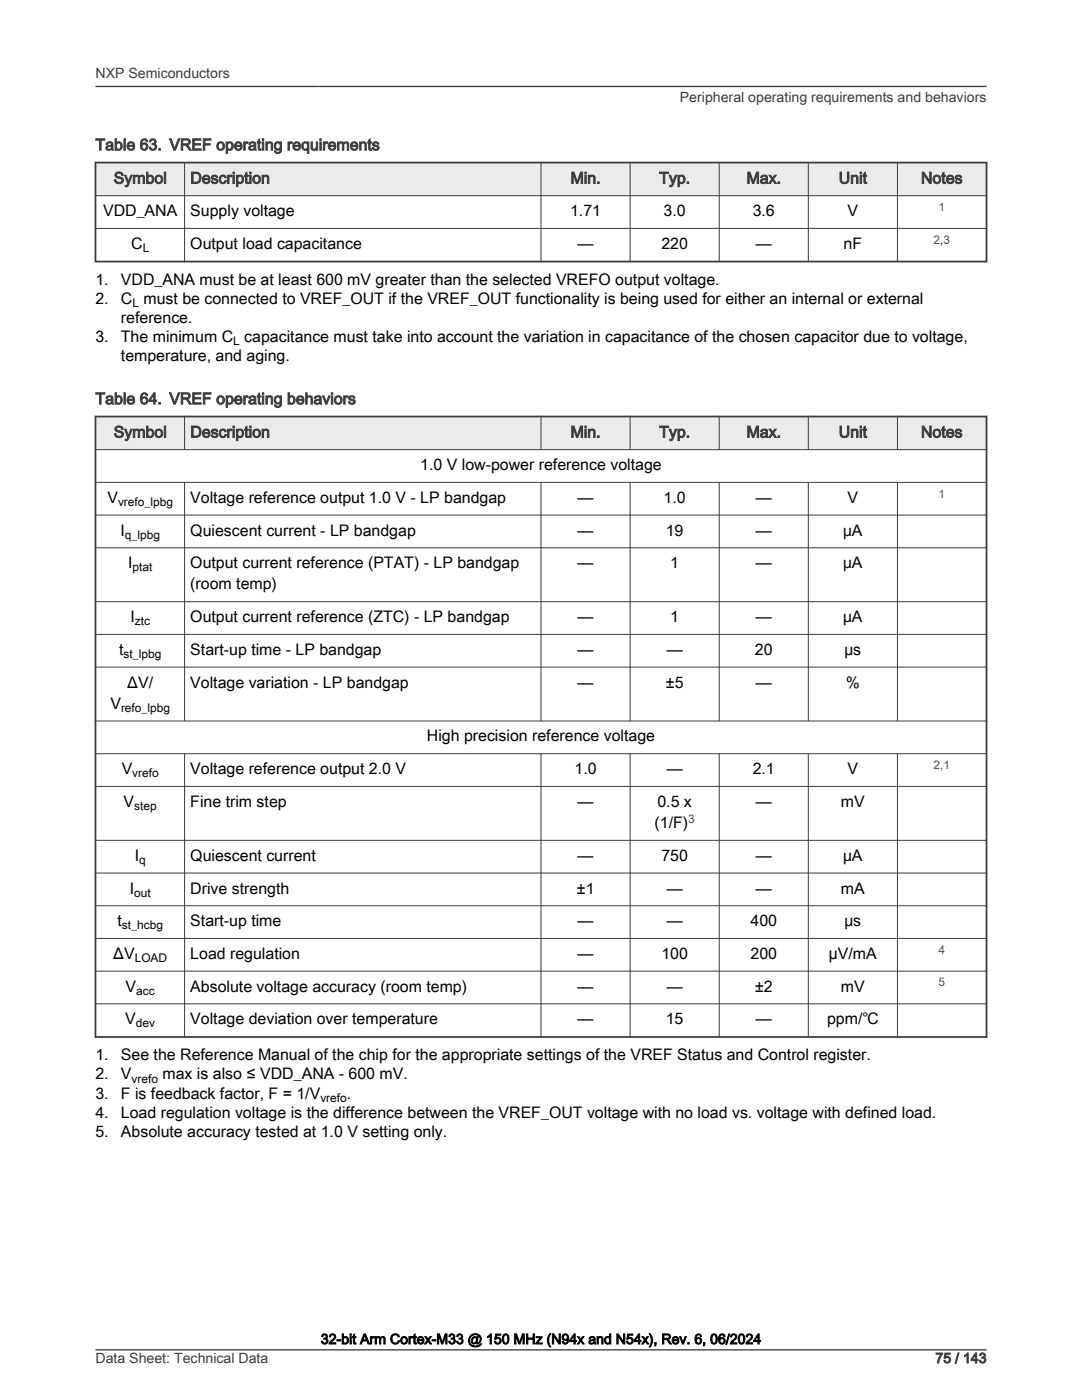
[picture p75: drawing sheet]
<svg xmlns="http://www.w3.org/2000/svg" width="216mm" height="279mm" viewBox="0 0 216 279" stroke-linecap="round" stroke-linejoin="round" font-family="sans-serif">
<defs><g id="words">
<g font-size="3.2" fill="#3c3c3c">
<text x="19" y="30">Table 63. VREF operating requirements</text>
<text x="22.7" y="36.6">Symbol</text>
<text x="38" y="36.6">Description</text>
<text x="113.8" y="36.6">Min.</text>
<text x="131.5" y="36.6">Typ.</text>
<text x="149" y="36.6">Max.</text>
<text x="167.4" y="36.6">Unit</text>
<text x="183.8" y="36.6">Notes</text>
<text x="19" y="80.7">Table 64. VREF operating behaviors</text>
<text x="22.7" y="87.3">Symbol</text>
<text x="38" y="87.3">Description</text>
<text x="113.8" y="87.3">Min.</text>
<text x="131.5" y="87.3">Typ.</text>
<text x="149" y="87.3">Max.</text>
<text x="167.4" y="87.3">Unit</text>
<text x="183.8" y="87.3">Notes</text>
</g>
<g font-size="3.2">
<text x="20.6" y="43.1">VDD_ANA</text>
<text x="38" y="43.1">Supply voltage</text>
<text x="113.8" y="43.1">1.71</text>
<text x="132.4" y="43.1">3.0</text>
<text x="150.2" y="43.1">3.6</text>
<text x="169.1" y="43.1">V</text>
<text x="26.2" y="49.7">C</text>
<text x="38" y="49.7">Output load capacitance</text>
<text x="115.3" y="49.7">—</text>
<text x="132" y="49.7">220</text>
<text x="150.8" y="49.7">—</text>
<text x="168.3" y="49.7">nF</text>
<text x="19" y="56.9">1.</text>
<text x="24.1" y="56.9">VDD_ANA must be at least 600 mV greater than the selected VREFO output voltage.</text>
<text x="19" y="60.7">2.</text>
<text x="24.1" y="60.7">C must be connected to VREF_OUT if the VREF_OUT functionality is being used for either an internal or external</text>
<text x="24.1" y="64.5">reference.</text>
<text x="19" y="68.3">3.</text>
<text x="24.1" y="68.3">The minimum C capacitance must take into account the variation in capacitance of the chosen capacitor due to voltage,</text>
<text x="24.1" y="72.1">temperature, and aging.</text>
<text x="83.9" y="93.8">1.0 V low-power reference voltage</text>
<text x="21.4" y="100.4">V</text>
<text x="38" y="100.4">Voltage reference output 1.0 V - LP bandgap</text>
<text x="115.3" y="100.4">—</text>
<text x="132.4" y="100.4">1.0</text>
<text x="150.8" y="100.4">—</text>
<text x="169.1" y="100.4">V</text>
<text x="24" y="106.9">I</text>
<text x="38" y="106.9">Quiescent current - LP bandgap</text>
<text x="115.3" y="106.9">—</text>
<text x="132.9" y="106.9">19</text>
<text x="150.8" y="106.9">—</text>
<text x="168.2" y="106.9">μA</text>
<text x="25.6" y="113.4">I</text>
<text x="38" y="113.4">Output current reference (PTAT) - LP bandgap</text>
<text x="115.3" y="113.4">—</text>
<text x="133.7" y="113.4">1</text>
<text x="150.8" y="113.4">—</text>
<text x="168.2" y="113.4">μA</text>
<text x="38" y="117.6">(room temp)</text>
<text x="26" y="124.2">I</text>
<text x="38" y="124.2">Output current reference (ZTC) - LP bandgap</text>
<text x="115.3" y="124.2">—</text>
<text x="133.7" y="124.2">1</text>
<text x="150.8" y="124.2">—</text>
<text x="168.2" y="124.2">μA</text>
<text x="23.8" y="130.7">t</text>
<text x="38" y="130.7">Start-up time - LP bandgap</text>
<text x="115.3" y="130.7">—</text>
<text x="133" y="130.7">—</text>
<text x="150.6" y="130.7">20</text>
<text x="168.5" y="130.7">μs</text>
<text x="25.4" y="137.2">ΔV/</text>
<text x="38" y="137.2">Voltage variation - LP bandgap</text>
<text x="115.3" y="137.2">—</text>
<text x="132.8" y="137.2">±5</text>
<text x="150.8" y="137.2">—</text>
<text x="168.8" y="137.2">%</text>
<text x="22" y="141.5">V</text>
<text x="85.2" y="148">High precision reference voltage</text>
<text x="24.3" y="154.5">V</text>
<text x="38" y="154.5">Voltage reference output 2.0 V</text>
<text x="114.6" y="154.5">1.0</text>
<text x="133" y="154.5">—</text>
<text x="150.2" y="154.5">2.1</text>
<text x="169.1" y="154.5">V</text>
<text x="24.7" y="161">V</text>
<text x="38" y="161">Fine trim step</text>
<text x="115.3" y="161">—</text>
<text x="131.2" y="161">0.5 x</text>
<text x="150.8" y="161">—</text>
<text x="167.8" y="161">mV</text>
<text x="130.6" y="165.3">(1/F)</text>
<text x="26.9" y="171.8">I</text>
<text x="38" y="171.8">Quiescent current</text>
<text x="115.3" y="171.8">—</text>
<text x="132" y="171.8">750</text>
<text x="150.8" y="171.8">—</text>
<text x="168.2" y="171.8">μA</text>
<text x="25.9" y="178.3">I</text>
<text x="38" y="178.3">Drive strength</text>
<text x="115" y="178.3">±1</text>
<text x="133" y="178.3">—</text>
<text x="150.8" y="178.3">—</text>
<text x="167.8" y="178.3">mA</text>
<text x="23.4" y="184.8">t</text>
<text x="38" y="184.8">Start-up time</text>
<text x="115.3" y="184.8">—</text>
<text x="133" y="184.8">—</text>
<text x="149.8" y="184.8">400</text>
<text x="168.5" y="184.8">μs</text>
<text x="22.6" y="191.4">ΔV</text>
<text x="38" y="191.4">Load regulation</text>
<text x="115.3" y="191.4">—</text>
<text x="132" y="191.4">100</text>
<text x="149.8" y="191.4">200</text>
<text x="165.4" y="191.4">µV/mA</text>
<text x="25.1" y="197.9">V</text>
<text x="38" y="197.9">Absolute voltage accuracy (room temp)</text>
<text x="115.3" y="197.9">—</text>
<text x="133" y="197.9">—</text>
<text x="150.6" y="197.9">±2</text>
<text x="167.8" y="197.9">mV</text>
<text x="25" y="204.4">V</text>
<text x="38" y="204.4">Voltage deviation over temperature</text>
<text x="115.3" y="204.4">—</text>
<text x="132.9" y="204.4">15</text>
<text x="150.8" y="204.4">—</text>
<text x="165" y="204.4">ppm/℃</text>
<text x="19" y="211.6">1.</text>
<text x="19" y="215.4">2.</text>
<text x="24.1" y="211.6">See the Reference Manual of the chip for the appropriate settings of the VREF Status and Control register.</text>
<text x="24.1" y="215.4">V</text>
<text x="32.4" y="215.4">max is also ≤ VDD_ANA - 600 mV.</text>
<text x="19" y="219.2">3.</text>
<text x="24.1" y="219.2">F is feedback factor, F = 1/V</text>
<text x="69.2" y="219.2">.</text>
<text x="19.1" y="223.1">4.</text>
<text x="19.1" y="226.9">5.</text>
<text x="24.1" y="223.1">Load regulation voltage is the difference between the VREF_OUT voltage with no load vs. voltage with defined load.</text>
<text x="24.1" y="226.9">Absolute accuracy tested at 1.0 V setting only.</text>
</g>
<g font-size="2.8" fill="#3c3c3c">
<text x="19" y="15.6">NXP Semiconductors</text>
<text x="135.7" y="20.4">Peripheral operating requirements and behaviors</text>
<text x="19" y="272">Data Sheet: Technical Data</text>
<text x="186.7" y="272">75 / 143</text>
</g>
<text font-size="2.8" x="64" y="268.2">32-bit Arm Cortex-M33 @ 150 MHz (N94x and N54x), Rev. 6, 06/2024</text>
<g font-size="2.4" fill="#00f">
<text x="187.3" y="42.1">1</text>
<text x="186.3" y="48.6">2,3</text>
<text x="187.3" y="99.3">1</text>
<text x="186.3" y="153.4">2,1</text>
<text x="137.3" y="164.2">3</text>
<text x="187.3" y="190.3">4</text>
<text x="187.3" y="196.8">5</text>
</g>
<g font-size="2.4">
<text x="28.5" y="50.3">L</text>
<text x="26.4" y="61.3">L</text>
<text x="46.5" y="68.9">L</text>
<text x="23.6" y="101">vrefo_lpbg</text>
<text x="24.9" y="107.5">q_lpbg</text>
<text x="26.4" y="114">ptat</text>
<text x="26.9" y="124.8">ztc</text>
<text x="24.7" y="131.3">st_lpbg</text>
<text x="24.1" y="142.1">refo_lpbg</text>
<text x="26.4" y="155.1">vrefo</text>
<text x="26.8" y="161.7">step</text>
<text x="27.8" y="172.4">q</text>
<text x="26.8" y="179">out</text>
<text x="24.3" y="185.5">st_hcbg</text>
<text x="26.9" y="192">LOAD</text>
<text x="27.2" y="198.5">acc</text>
<text x="27.1" y="205.1">dev</text>
<text x="26.2" y="216.1">vrefo</text>
<text x="63.9" y="219.9">vrefo</text>
</g>
</g></defs>
<path d="M19 32.4h177.8v6.7h-177.8z" fill-rule="evenodd" fill="#ebebeb"/>
<path d="M18.9 32.4h178.1M19 32.3v20.1M196.8 32.3v20.1M18.9 52.2h178.1" fill="none" stroke="#3c3c3c" stroke-width=".35"/>
<path d="M18.9 39.1h178.1M36.8 32.3v20.1M107.9 32.3v20.1M125.7 32.3v20.1M143.5 32.3v20.1M161.3 32.3v20.1M179.1 32.3v20.1M18.9 45.6h178.1" fill="none" stroke="#3c3c3c" stroke-width=".2"/>
<path d="M19 83.1h177.8v6.6h-177.8z" fill-rule="evenodd" fill="#ebebeb"/>
<path d="M18.9 83.1h178.1M19 83v124.1M196.8 83v124.1M18.9 207h178.1" fill="none" stroke="#3c3c3c" stroke-width=".35"/>
<g fill="none" stroke="#3c3c3c" stroke-width=".2">
<path d="M18.9 89.7h178.1M18.9 96.3h178.1M36.8 83v6.7M36.8 96.2v47.7M107.9 83v6.7M107.9 96.2v47.7M125.7 83v6.7M125.7 96.2v47.7M143.5 83v6.7M143.5 96.2v47.7M161.3 83v6.7M161.3 96.2v47.7"/>
<path d="M179.1 83v6.7M179.1 96.2v47.7M18.9 102.8h178.1M18.9 109.3h178.1M18.9 120.1h178.1M18.9 126.6h178.1M18.9 133.1h178.1M18.9 143.9h178.1M18.9 150.4h178.1M18.9 156.9h178.1M36.8 150.3v56.8M107.9 150.3v56.8"/>
<path d="M125.7 150.3v56.8M143.5 150.3v56.8M161.3 150.3v56.8M179.1 150.3v56.8M18.9 167.7h178.1M18.9 174.2h178.1M18.9 180.8h178.1M18.9 187.3h178.1M18.9 193.8h178.1M18.9 200.3h178.1"/>
</g>
<path d="M19 17.3h177.8M19.1 269.4h177.7" fill="none" stroke="#3c3c3c" stroke-width=".26"/>
<use href="#words"/>
</svg>
